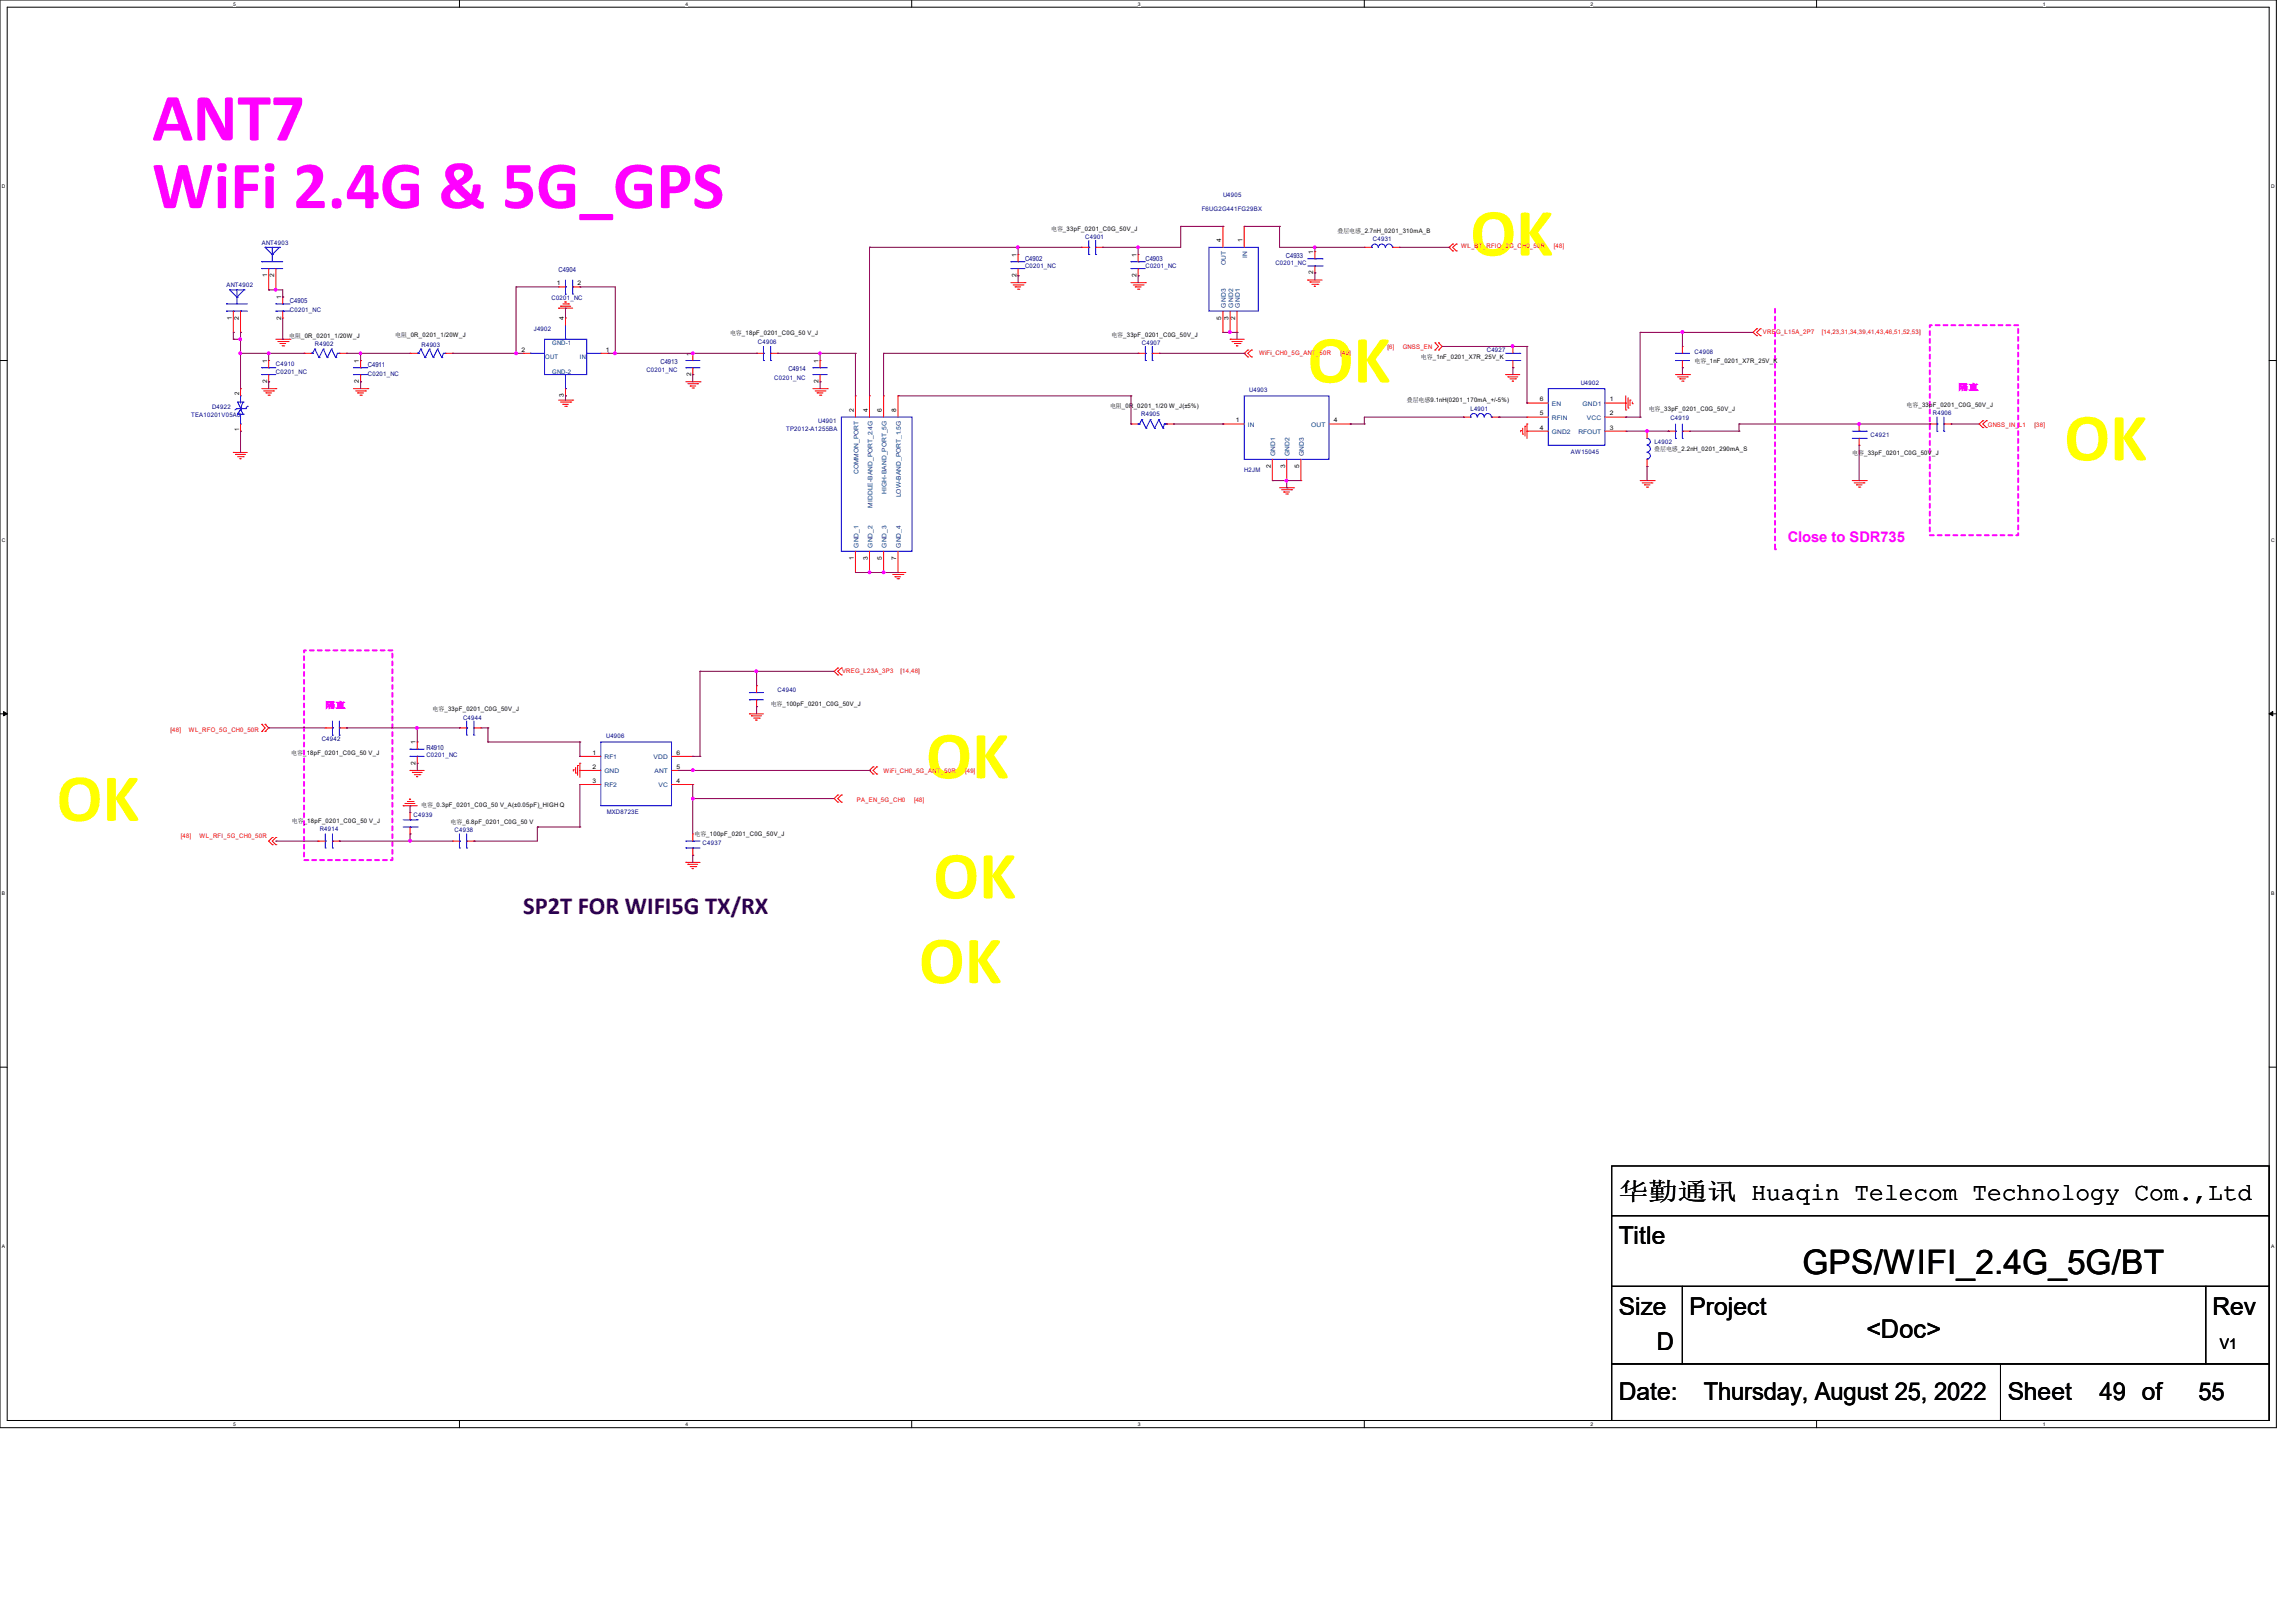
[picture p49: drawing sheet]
<svg xmlns="http://www.w3.org/2000/svg" width="297mm" height="210mm" viewBox="0 0 297 210" stroke-linecap="round" stroke-linejoin="round" font-family="sans-serif">
<defs><g id="words">
<g font-size="8.8" fill="#f0f">
<text x="19.7" y="18.2">ANT7</text>
<text x="19.7" y="26.9">WiFi 2.4G &amp; 5G_GPS</text>
</g>
<g font-size="8.8" fill="#ff0">
<text x="190.2" y="33.1">OK</text>
<text x="169.2" y="49.5">OK</text>
<text x="267" y="59.6">OK</text>
<text x="119.8" y="100.7">OK</text>
<text x="7.3" y="106.2">OK</text>
<text x="120.7" y="116.2">OK</text>
<text x="118.9" y="127.2">OK</text>
</g>
<text font-size="4.4" x="233.2" y="164.8">GPS/WIFI_2.4G_5G/BT</text>
<text font-size="3.3" x="241.4" y="173.1">&lt;Doc&gt;</text>
<text font-size="3.2" fill="#400040" x="67.7" y="118.2">SP2T FOR WIFI5G TX/RX</text>
<g font-size="3.2">
<text x="209.4" y="155.2">华勤通讯 Huaqin Telecom Technology Com.,Ltd</text>
<text x="209.4" y="161">Title</text>
<text x="209.4" y="170.2">Size</text>
<text x="218.6" y="170.2">Project</text>
<text x="286.2" y="170.2">Rev</text>
<text x="214.3" y="174.8">D</text>
<text x="209.4" y="181.1">Date:</text>
<text x="220.4" y="181.1">Thursday, August 25, 2022</text>
<text x="259.7" y="181.1">Sheet</text>
<text x="271.6" y="181.1">49 of</text>
<text x="284.4" y="181.1">55</text>
</g>
<text font-size="1.9" fill="#f0f" x="231.3" y="70.2">Close to SDR735</text>
<text font-size="1.9" x="287.2" y="174.5">V1</text>
<g font-size="1.1" fill="#f0f">
<text x="253.3" y="50.5">隔直</text>
<text x="42.1" y="91.6">隔直</text>
</g>
<g font-size=".9" fill="#000080">
<text x="72.3" y="35.2">C4904</text>
<text x="132.6" y="33.7">C4902</text>
<text x="148.2" y="33.7">C4903</text>
<text x="166.3" y="33.4">C4933</text>
<text x="37.5" y="39.2">C4905</text>
<text x="47.6" y="47.5">C4911</text>
<text x="85.4" y="47.1">C4913</text>
<text x="102" y="48">C4914</text>
<text x="55.2" y="97.1">R4910</text>
</g>
<g font-size=".8">
<text x="136" y="29.8">电容_33pF_0201_C0G_50V_J</text>
<text x="34.5" y="35.9" transform="rotate(-90 34.5 35.9)">1</text>
<text x="35.5" y="35.9" transform="rotate(-90 35.5 35.9)">2</text>
<text x="131.5" y="35.9" transform="rotate(-90 131.5 35.9)">2</text>
<text x="131.5" y="33.2" transform="rotate(-90 131.5 33.2)">1</text>
<text x="147" y="35.9" transform="rotate(-90 147 35.9)">2</text>
<text x="147" y="33.2" transform="rotate(-90 147 33.2)">1</text>
<text x="158" y="31.4" transform="rotate(-90 158 31.4)">4</text>
<text x="160.7" y="31.4" transform="rotate(-90 160.7 31.4)">1</text>
<text x="169.9" y="35.5" transform="rotate(-90 169.9 35.5)">2</text>
<text x="169.9" y="32.9" transform="rotate(-90 169.9 32.9)">1</text>
<text x="173" y="30.1">叠层电感_2.7nH_0201_310mA_B</text>
<text x="30" y="41.4" transform="rotate(-90 30 41.4)">1</text>
<text x="30.9" y="41.4" transform="rotate(-90 30.9 41.4)">2</text>
<text x="36.4" y="41.4" transform="rotate(-90 36.4 41.4)">2</text>
<text x="36.4" y="38.7" transform="rotate(-90 36.4 38.7)">1</text>
<text x="72.1" y="36.9">1</text>
<text x="72.9" y="41.4" transform="rotate(-90 72.9 41.4)">4</text>
<text x="74.7" y="36.9">2</text>
<text x="158" y="41.4" transform="rotate(-90 158 41.4)">5</text>
<text x="158.9" y="41.4" transform="rotate(-90 158.9 41.4)">3</text>
<text x="159.8" y="41.4" transform="rotate(-90 159.8 41.4)">2</text>
<text x="34.5" y="46.9" transform="rotate(-90 34.5 46.9)">1</text>
<text x="37.4" y="43.8">电阻_0R_0201_1/20W_J</text>
<text x="46.4" y="46.9" transform="rotate(-90 46.4 46.9)">1</text>
<text x="51.1" y="43.6">电阻_0R_0201_1/20W_J</text>
<text x="67.5" y="45.5">2</text>
<text x="78.4" y="45.5">1</text>
<text x="89.4" y="46" transform="rotate(-90 89.4 46)">1</text>
<text x="94.4" y="43.4">电容_18pF_0201_C0G_50 V_J</text>
<text x="105.9" y="46.9" transform="rotate(-90 105.9 46.9)">1</text>
<text x="143.8" y="43.6">电容_33pF_0201_C0G_50V_J</text>
<text x="183.8" y="46.5">电容_1nF_0201_X7R_25V_K</text>
<text x="219.2" y="46.9">电容_1nF_0201_X7R_25V_K</text>
<text x="30.9" y="51.1" transform="rotate(-90 30.9 51.1)">2</text>
<text x="34.5" y="49.6" transform="rotate(-90 34.5 49.6)">2</text>
<text x="46.4" y="49.6" transform="rotate(-90 46.4 49.6)">2</text>
<text x="72.9" y="51.4" transform="rotate(-90 72.9 51.4)">3</text>
<text x="89.4" y="48.7" transform="rotate(-90 89.4 48.7)">2</text>
<text x="105.9" y="49.6" transform="rotate(-90 105.9 49.6)">2</text>
<text x="110.4" y="53.3" transform="rotate(-90 110.4 53.3)">2</text>
<text x="112.3" y="53.3" transform="rotate(-90 112.3 53.3)">4</text>
<text x="114.1" y="53.3" transform="rotate(-90 114.1 53.3)">6</text>
<text x="115.9" y="53.3" transform="rotate(-90 115.9 53.3)">8</text>
<text x="143.6" y="52.8">电阻_0R_0201_1/20 W_J(±5%)</text>
<text x="182" y="52">叠层电感9.1nH(0201_170mA_+/-5%)</text>
<text x="199.2" y="53.8">5</text>
<text x="199.2" y="51.9">6</text>
<text x="208.2" y="53.8">2</text>
<text x="208.2" y="51.9">1</text>
<text x="213.3" y="53.2">电容_33pF_0201_C0G_50V_J</text>
<text x="246.6" y="52.7">电容_33pF_0201_C0G_50V_J</text>
<text x="30.9" y="55.7" transform="rotate(-90 30.9 55.7)">1</text>
<text x="159.9" y="54.7">1</text>
<text x="172.6" y="54.7">4</text>
<text x="199.2" y="55.6">4</text>
<text x="208.2" y="55.6">3</text>
<text x="214" y="58.4">叠层电感_2.2nH_0201_290mA_S</text>
<text x="239.6" y="58.8">电容_33pF_0201_C0G_50V_J</text>
<text x="164.4" y="60.5" transform="rotate(-90 164.4 60.5)">2</text>
<text x="166.2" y="60.5" transform="rotate(-90 166.2 60.5)">3</text>
<text x="168.1" y="60.5" transform="rotate(-90 168.1 60.5)">5</text>
<text x="110.4" y="72.4" transform="rotate(-90 110.4 72.4)">1</text>
<text x="112.3" y="72.4" transform="rotate(-90 112.3 72.4)">3</text>
<text x="114.1" y="72.4" transform="rotate(-90 114.1 72.4)">5</text>
<text x="115.9" y="72.4" transform="rotate(-90 115.9 72.4)">7</text>
<text x="56" y="92">电容_33pF_0201_C0G_50V_J</text>
<text x="99.7" y="91.3">电容_100pF_0201_C0G_50V_J</text>
<text x="37.7" y="97.7">电容_18pF_0201_C0G_50 V_J</text>
<text x="53.8" y="99" transform="rotate(-90 53.8 99)">2</text>
<text x="53.8" y="96.3" transform="rotate(-90 53.8 96.3)">1</text>
<text x="76.6" y="97.7">1</text>
<text x="76.6" y="99.5">2</text>
<text x="76.6" y="101.3">3</text>
<text x="87.5" y="101.3">4</text>
<text x="87.5" y="99.5">5</text>
<text x="87.5" y="97.7">6</text>
<text x="37.8" y="106.5">电容_18pF_0201_C0G_50 V_J</text>
<text x="54.5" y="104.5">电容_0.3pF_0201_C0G_50 V_A(±0.05pF)_HIGH Q</text>
<text x="58.3" y="106.6">电容_6.8pF_0201_C0G_50 V</text>
<text x="89.8" y="108.1">电容_100pF_0201_C0G_50V_J</text>
</g>
<g font-size=".8" fill="#000080">
<text x="155.5" y="27.3">F6UG2G441FG29BX</text>
<text x="158.2" y="25.5">U4905</text>
<text x="33.9" y="31.7">ANT4903</text>
<text x="132.6" y="34.6">C0201_NC</text>
<text x="140.4" y="30.9">C4901</text>
<text x="148.2" y="34.6">C0201_NC</text>
<text x="165" y="34.2">C0201_NC</text>
<text x="177.6" y="31.2">C4931</text>
<text x="29.3" y="37.2">ANT4902</text>
<text x="37.5" y="40.4">C0201_NC</text>
<text x="71.3" y="38.8">C0201_NC</text>
<text x="35.7" y="47.4">C4910</text>
<text x="40.7" y="44.7">R4902</text>
<text x="54.5" y="44.9">R4903</text>
<text x="69" y="42.8">J4902</text>
<text x="98" y="44.5">C4906</text>
<text x="147.7" y="44.7">C4907</text>
<text x="192.3" y="45.6">C4927</text>
<text x="219.2" y="45.8">C4908</text>
<text x="27.4" y="52.9">D4922</text>
<text x="35.7" y="48.3">C0201_NC</text>
<text x="47.6" y="48.6">C0201_NC</text>
<text x="83.6" y="48.1">C0201_NC</text>
<text x="100.2" y="49.2">C0201_NC</text>
<text x="147.6" y="53.9">R4905</text>
<text x="161.6" y="50.7">U4903</text>
<text x="190.2" y="53.2">L4901</text>
<text x="204.5" y="49.8">U4902</text>
<text x="250" y="53.7">R4906</text>
<text x="24.7" y="54">TEA10201V05A0</text>
<text x="101.7" y="55.8">TP2012-A1255BA</text>
<text x="105.8" y="54.7">U4901</text>
<text x="203.2" y="58.8">AW15045</text>
<text x="214" y="57.5">L4902</text>
<text x="216.1" y="54.4">C4919</text>
<text x="242" y="56.6">C4921</text>
<text x="161" y="61.1">H2JM</text>
<text x="100.6" y="89.5">C4940</text>
<text x="41.6" y="95.9">C4942</text>
<text x="59.9" y="93.1">C4944</text>
<text x="78.4" y="95.5">U4906</text>
<text x="55.2" y="98">C0201_NC</text>
<text x="41.4" y="107.6">R4914</text>
<text x="53.5" y="105.7">C4939</text>
<text x="58.8" y="107.6">C4938</text>
<text x="78.5" y="105.4">MXD8723E</text>
<text x="90.9" y="109.4">C4937</text>
</g>
<g font-size=".8" fill="#004080">
<text x="158.6" y="34.3" transform="rotate(-90 158.6 34.3)">OUT</text>
<text x="161.3" y="33.4" transform="rotate(-90 161.3 33.4)">IN</text>
<text x="158.6" y="39.8" transform="rotate(-90 158.6 39.8)">GND3</text>
<text x="159.5" y="39.8" transform="rotate(-90 159.5 39.8)">GND2</text>
<text x="160.4" y="39.8" transform="rotate(-90 160.4 39.8)">GND1</text>
<text x="70.5" y="46.5">OUT</text>
<text x="71.4" y="44.7">GND-1</text>
<text x="75" y="46.5">IN</text>
<text x="71.4" y="48.3">GND-2</text>
<text x="200.7" y="52.5">EN</text>
<text x="204.7" y="52.5">GND1</text>
<text x="161.4" y="55.2">IN</text>
<text x="165" y="59" transform="rotate(-90 165 59)">GND1</text>
<text x="166.8" y="59" transform="rotate(-90 166.8 59)">GND2</text>
<text x="168.6" y="59" transform="rotate(-90 168.6 59)">GND3</text>
<text x="169.6" y="55.2">OUT</text>
<text x="200.7" y="56.2">GND2</text>
<text x="200.7" y="54.4">RFIN</text>
<text x="204.2" y="56.2">RFOUT</text>
<text x="205.3" y="54.4">VCC</text>
<text x="111" y="61.4" transform="rotate(-90 111 61.4)">COMMON_PORT</text>
<text x="112.9" y="65.7" transform="rotate(-90 112.9 65.7)">MIDDLE-BAND_PORT_2.4G</text>
<text x="114.7" y="63.9" transform="rotate(-90 114.7 63.9)">HIGH-BAND_PORT_5G</text>
<text x="116.5" y="64.3" transform="rotate(-90 116.5 64.3)">LOW-BAND_PORT_1.5G</text>
<text x="111" y="70.9" transform="rotate(-90 111 70.9)">GND_1</text>
<text x="112.9" y="70.9" transform="rotate(-90 112.9 70.9)">GND_2</text>
<text x="114.7" y="70.9" transform="rotate(-90 114.7 70.9)">GND_3</text>
<text x="116.5" y="70.9" transform="rotate(-90 116.5 70.9)">GND_4</text>
<text x="78.2" y="98.3">RF1</text>
<text x="78.2" y="100.1">GND</text>
<text x="78.2" y="101.9">RF2</text>
<text x="84.5" y="98.3">VDD</text>
<text x="84.7" y="100.1">ANT</text>
<text x="85.2" y="101.9">VC</text>
</g>
<g font-size=".8" fill="#f00">
<text x="189" y="32.1">WL_BT_RFIO_2G_CH0_50R</text>
<text x="201" y="32.1">[48]</text>
<text x="162.9" y="45.9">WiFi_CH0_5G_ANT_50R</text>
<text x="173.4" y="45.9">[49]</text>
<text x="179.5" y="45.1">[6]</text>
<text x="181.4" y="45.1">GNSS_EN</text>
<text x="228.1" y="43.2">VREG_L15A_2P7</text>
<text x="235.7" y="43.2">[14,23,31,34,39,41,43,46,51,52,53]</text>
<text x="257.1" y="55.2">GNSS_IN_L1</text>
<text x="263.2" y="55.2">[38]</text>
<text x="108.9" y="87.1">VREG_L23A_3P3</text>
<text x="116.5" y="87.1">[14,48]</text>
<text x="22.1" y="94.8">[48]</text>
<text x="24.4" y="94.8">WL_RFO_5G_CH0_50R</text>
<text x="114.3" y="100.1">WiFi_CH0_5G_ANT_50R</text>
<text x="124.8" y="100.1">[49]</text>
<text x="110.8" y="103.8">PA_EN_5G_CH0</text>
<text x="118.2" y="103.8">[48]</text>
<text x="23.4" y="108.5">[48]</text>
<text x="25.8" y="108.5">WL_RFI_5G_CH0_50R</text>
</g>
<g font-size=".6">
<text x="30.2" y=".7">5</text>
<text x="88.7" y=".7">4</text>
<text x="147.2" y=".7">3</text>
<text x="205.7" y=".7">2</text>
<text x="264.2" y=".7">1</text>
<text x=".3" y="24.4">D</text>
<text x="293.8" y="24.4">D</text>
<text x=".3" y="70.1">C</text>
<text x="293.8" y="70.1">C</text>
<text x=".3" y="115.8">B</text>
<text x="293.8" y="115.8">B</text>
<text x=".3" y="161.5">A</text>
<text x="293.8" y="161.5">A</text>
<text x="30.2" y="184.5">5</text>
<text x="88.7" y="184.5">4</text>
<text x="147.2" y="184.5">3</text>
<text x="205.7" y="184.5">2</text>
<text x="264.2" y="184.5">1</text>
</g>
</g></defs>
<path d="M0 0h294.5v184.7h-294.5zM.9 .9h292.6v182.9h-292.6z" fill="none" stroke="#000" stroke-width=".13"/>
<g fill="#fff">
<path d="M30.2 .1h.3v.7h-.3z"/>
<path d="M30.2 183.9h.3v.8h-.3z"/>
</g>
<path d="M59.4 0v.9M59.4 183.8v.9" fill="none" stroke="#000" stroke-width=".13"/>
<g fill="#fff">
<path d="M88.7 .1h.3v.7h-.3z"/>
<path d="M88.7 183.9h.3v.8h-.3z"/>
</g>
<path d="M117.9 0v.9M117.9 183.8v.9" fill="none" stroke="#000" stroke-width=".13"/>
<g fill="#fff">
<path d="M147.2 .1h.3v.7h-.3z"/>
<path d="M147.2 183.9h.3v.8h-.3z"/>
</g>
<path d="M176.5 0v.9M176.5 183.8v.9" fill="none" stroke="#000" stroke-width=".13"/>
<g fill="#fff">
<path d="M205.7 .1h.4v.7h-.4z"/>
<path d="M205.7 183.9h.4v.8h-.4z"/>
</g>
<path d="M235 0v.9M235 183.8v.9" fill="none" stroke="#000" stroke-width=".13"/>
<g fill="#fff">
<path d="M264.2 .1h.4v.7h-.4z"/>
<path d="M264.2 183.9h.4v.8h-.4z"/>
<path d="M.3 23.8h.4v.7h-.4z"/>
<path d="M293.8 23.8h.5v.7h-.5z"/>
<path d="M.3 69.5h.4v.7h-.4z"/>
<path d="M293.8 69.5h.5v.7h-.5z"/>
</g>
<path d="M0 46.7h.9M293.5 46.7h1" fill="none" stroke="#000" stroke-width=".13"/>
<g fill="#fff">
<path d="M.3 115.2h.4v.8h-.4z"/>
<path d="M293.8 115.2h.4v.8h-.4z"/>
</g>
<path d="M0 92.4h.9M293.5 92.4h1" fill="none" stroke="#000" stroke-width=".13"/>
<path d="M.5 92.1l.4 .3-.4 .2zM293.5 92.4l.5-.3v.5z" fill="#000" stroke="#000" stroke-width=".13"/>
<g fill="#fff">
<path d="M.3 161h.3v.7h-.3z"/>
<path d="M293.8 161h.4v.7h-.4z"/>
</g>
<path d="M0 138.1h.9M293.5 138.1h1M208.5 157.3h85v9.2h-85zM208.5 150.9h85v6.4h-85zM208.5 166.5h9.1v10h-9.1zM208.5 176.5h50.3v7.3h-50.3zM217.6 166.5h67.7v10h-67.7zM258.8 176.5h34.7v7.3h-34.7zM285.3 166.5h8.2v10h-8.2z" fill="none" stroke="#000" stroke-width=".13"/>
<path d="M229.6 40v31.1M249.6 42.1h11.5v27.2h-11.5zM229.6 71.1h.1M39.3 84.2h11.5v27.1h-11.5z" fill="none" stroke="#f0f" stroke-width=".25" stroke-dasharray=".5 .5"/>
<g fill="none" stroke="#f00" stroke-width=".13">
<path d="M34.8 37.5h.1M34.8 34.8v2.7M35.7 37.5h.1M35.7 34.8v2.7M36.6 38.4h.1M36.6 38.4v.9M72.3 39.9h.1M72.3 37.1h.1M72.3 39.9h1.8M72.3 37.1h.9M72.5 39.6h.1M72.5 39.6h1.3"/>
<path d="M72.8 39.3h.7M73.1 39.1h.1M73.1 39.1h.2M73.5 39.3h.1M74.1 37.1h.9M75 37.1h.1M130.8 36.6h1.8M131.1 36.9h1.2M131.3 37.1h.1M131.3 37.1h.7M131.6 37.4h.2M131.7 32.9h.1"/>
<path d="M131.7 35.7h.1M131.7 32.9v1M131.7 34.8v.9M131.8 37.4h.1M132.3 36.9h.1M132.6 36.6h.1M139.9 32h.9M139.9 32h.1M141.7 32h1M142.7 32h.1M146.3 36.6h1.9M146.6 36.9h1.3"/>
<path d="M146.9 37.1h.1M146.9 37.1h.7M147.2 37.4h.1M147.2 32.9h.1M147.2 35.7h.1M147.2 32.9v1M147.2 34.8v.9M147.3 37.4h.1M147.9 36.9h.1M148.2 36.6h.1M158.2 29.3h.1M158.2 29.3v2.7"/>
<path d="M161 29.3h.1M161 29.3v2.7M169.2 36.2h1.8M169.2 36.2h.1M169.5 36.5h.1M169.5 36.5h1.2M169.7 36.8h.8M170 37h.2M170 37h.1M170.1 32.6h.1M170.1 35.3h.1M170.1 32.6v.9"/>
<path d="M170.1 34.4v.9M170.5 36.8h.1M176.5 32h.1M176.5 32h.9M180.2 32h.9M181.1 32h.1M187.9 31.6l-.4 .4 .4 .5M187.9 32.5h.1M187.9 31.6h.1M188.4 31.6l-.5 .4 .5 .5M188.4 31.6h.1M188.4 32.5h.1"/>
<path d="M30.2 58.5h.1M30.2 43h.1M30.2 40.3v2.7M30.2 58.5h1.8M30.5 58.8h.1M30.5 58.8h1.2M30.7 59.1h.8M31 59.4h.1M31 59.4h.2M31.1 43h.1M31.1 55.8h.1M31.1 50.3h.1"/>
<path d="M31.1 40.3v2.7M31.1 50.3v.9M31.1 54.9v.9M31.5 59.1h.1M33.9 50.3h1.8M34.1 50.6h1.3M34.4 50.8h.1M34.4 50.8h.7M34.7 51.1h.1M34.8 46.7h.1M34.8 49.4h.1M34.8 46.7v.9"/>
<path d="M34.8 48.5v.9M34.8 51.1h.1M35.4 50.6h.1M35.7 50.3h.1M35.7 43.9h1.8M35.9 44.2h1.4M36.2 44.4h.1M36.2 44.4h.8M36.5 44.7h.2M36.6 41.1h.1M36.6 40.3v.8M36.7 44.7h.1"/>
<path d="M37.3 44.2h.1M37.5 43.9h.1M39.3 45.7h1M39.3 45.7h.1M43.9 45.7h.9M44.8 45.7h.1M45.7 50.3h1.9M46 50.6h1.3M46.3 50.8h.1M46.3 50.8h.7M46.6 51.1h.1M46.7 46.7h.1"/>
<path d="M46.7 49.4h.1M46.7 46.7v.9M46.7 48.5v.9M46.7 51.1h.1M47.3 50.6h.1M47.6 50.3h.1M53 45.7h1M53 45.7h.1M57.6 45.7h.9M58.5 45.7h.1M67.7 45.7h.9M67.7 45.7h.1"/>
<path d="M72.3 51.8h1.8M72.5 52h1.3M72.8 52.3h.1M72.8 52.3h.7M73.1 52.6h.2M73.2 51.2h.1M73.2 41.1h.1M73.2 41.1v1M73.2 50.3v.9M73.3 52.6h.1M73.8 52h.1M74.1 51.8h.1"/>
<path d="M77.7 45.7h1M78.7 45.7h.1M88.7 49.4h1.9M89 49.7h1.3M89.3 50h.7M89.3 50h.1M89.5 50.2h.2M89.6 45.7h.1M89.6 48.5h.1M89.6 45.7v1M89.6 47.6v.9M89.7 50.2h.1"/>
<path d="M90.3 49.7h.1M90.6 49.4h.1M97.9 45.7h.9M97.9 45.7h.1M99.7 45.7h.9M100.6 45.7h.1M105.2 50.3h1.8M105.5 50.6h1.2M105.7 50.8h.8M105.7 50.8h.1M106 51.1h.2M106.1 46.7h.1"/>
<path d="M106.1 49.4h.1M106.1 46.7v.9M106.1 48.5v.9M106.2 51.1h.1M106.7 50.6h.1M107 50.3h.1M110.7 51.2h.1M110.7 51.2v2.8M112.5 51.2h.1M112.5 51.2v2.8M114.3 51.2h.1M114.3 51.2v2.8"/>
<path d="M116.2 51.2h.1M116.2 51.2v2.8M146.3 54.9h.9M146.3 54.9h.1M147.2 45.7h.1M147.2 45.7h1M149.1 45.7h.9M150 45.7h.1M150.9 54.9h.9M151.8 54.9h.1M158.2 43h.1M158.2 54.9h.1"/>
<path d="M158.2 40.3v2.7M158.2 54.9h2.8M159.1 43.9h.1M159.1 43h.1M159.1 40.3v2.7M159.1 43.9h1.9M159.4 44.2h.1M159.4 44.2h1.3M159.7 44.4h.7M159.9 44.7h.1M159.9 44.7h.2M160 43h.1"/>
<path d="M160 40.3v2.7M160.4 44.4h.1M161.4 45.3l-.4 .4 .4 .5M161.4 46.2h.1M161.4 45.3h.1M161.9 45.3l-.5 .4 .5 .5M161.9 45.3h.1M161.9 46.2h.1M164.6 59.4v2.8M166.5 59.4v2.8M168.3 59.4v2.8M171.9 54.9h2.8"/>
<path d="M174.7 54.9h.1M185.6 45.3h.1M185.6 44.4h.1M185.6 44.4l.5 .4-.5 .5M186.1 44.4h.1M186.1 45.3h.1M186.1 44.4l.5 .4-.5 .5M189.3 54h.9M189.3 54h.1M193 54h.9M193.9 54h.1M194.8 48.5h.1"/>
<path d="M194.8 48.5h1.8M195.1 48.8h.1M195.1 48.8h1.2M195.3 49h.7M195.6 49.3h.2M195.6 49.3h.1M195.7 44.8h.1M195.7 47.6h.1M195.7 44.8v.9M195.7 46.7v.9M196 49h.1M196.7 55.7h.1"/>
<path d="M196.7 55.7v.2M197 56.2h.1M197 55.4v.8M197.3 55.2h.1M197.3 55.2v1.2M197.5 54.9h.1M197.5 55.8h.1M197.5 54h.1M197.5 52.2h.1M197.5 54.9v1.8M197.5 52.2h2.8M197.5 54h2.8"/>
<path d="M197.5 55.8h2.8M207.6 52.2h2.7M207.6 54h2.7M207.6 55.8h2.7M210.3 53h.1M210.3 52.2h.1M210.3 54h.1M210.3 55.8h.1M210.3 51.2v1.8M210.6 52.8h.1M210.6 51.5v1.3M210.9 51.8h.1"/>
<path d="M210.9 51.8v.7M211.2 52.2h.1M211.2 52v.2M213.1 55.8h.1M213.1 55.8v.9M213.1 59.4v1M215.8 55.8h.1M215.8 55.8h.9M216.7 48.5h1.9M217 48.8h1.3M217.3 49h.7M217.3 49h.1"/>
<path d="M217.6 49.3h.1M217.6 44.8h.1M217.6 47.6h.1M217.6 44.8v.9M217.6 46.7v.9M217.6 55.8h1M217.7 49.3h.1M218.3 48.8h.1M218.6 48.5h.1M218.6 55.8h.1M227.2 42.5h.1M227.2 43.4h.1"/>
<path d="M227.2 42.5l-.4 .5 .4 .4M227.7 42.5l-.5 .5 .5 .4M227.7 43.4h.1M227.7 42.5h.1M240.5 57.6h.1M240.5 54.9h.1M240.5 54.9v.9M240.5 56.7v.9M249.6 54.9h.1M249.6 54.9h1M251.5 54.9h.9M252.4 54.9h.1"/>
<path d="M256.5 54.4l-.5 .5 .5 .4M256.5 54.4h.1M256.5 55.3h.1M257 54.4l-.5 .5 .5 .4M257 55.3h.1M257 54.4h.1M110.7 74.1h.1M110.7 71.3v2.8M112.5 74.1h.1M112.5 71.3v2.8M114.3 74.1h.1M114.3 71.3v2.8"/>
<path d="M115.2 74.1h1.9M115.5 74.3h1.3M115.8 74.6h.7M115.8 74.6h.1M116 74.9h.2M116.2 74.1h.1M116.2 71.3v2.8M116.2 74.9h.1M116.8 74.3h.1M117.1 74.1h.1M164.6 62.2h.1M165.5 63.1h1.8"/>
<path d="M165.8 63.4h1.3M166.1 63.7h.7M166.1 63.7h.1M166.3 63.9h.2M166.5 62.2h.1M166.5 63.9h.1M167.1 63.4h.1M167.3 63.1h.1M168.3 62.2h.1M212.2 62.2h1.8M212.4 62.5h1.3M212.7 62.7h.7"/>
<path d="M212.7 62.7h.1M213 63h.1M213.1 60.4h.1M213.1 63h.1M213.7 62.5h.1M214 62.2h.1M239.6 62.2h1.8M239.9 62.5h1.2M240.2 62.7h.7M240.2 62.7h.1M240.4 63h.2M240.6 63h.1"/>
<path d="M241.1 62.5h.1M241.4 62.2h.1M33.9 93.7h.1M33.9 94.7h.1M33.9 93.7l.4 .5-.4 .5M34.3 93.7l.5 .5-.5 .5M34.3 94.7h.1M34.3 93.7h.1M42.1 94.2h.9M42.1 94.2h.1M43.9 94.2h.9M44.8 94.2h.1"/>
<path d="M53 99.7h.1M53 99.7h1.9M53.3 99.9h.1M53.3 99.9h1.3M54 96h.1M54 98.8h.1M54 96v.9M54 97.9v.9M59.4 94.2h1M59.4 94.2h.1M61.3 94.2h.9M62.2 94.2h.1"/>
<path d="M74.2 99.6h.1M74.2 99.6v.2M74.5 99.3v.7M74.7 99.1h.1M74.7 99.1v1.2M75 98.8h.1M75 97.9h.1M75 99.7h.1M75 98.8v1.8M75 99.7h2.7M75 97.9h2.7M86.9 99.7h2.7"/>
<path d="M86.9 97.9h2.7M89.6 99.7h.1M89.6 97.9h.1M96.9 92.4h.1M96.9 92.4h1.9M97.2 92.6h.1M97.2 92.6h1.3M97.5 92.9h.7M97.7 93.2h.1M97.8 93.2h.2M97.9 91.4h.1M97.9 88.7h.1"/>
<path d="M97.9 88.7v.9M97.9 90.6v.8M98.2 92.9h.1M108.4 86.4l-.5 .5 .5 .4M108.4 87.3h.1M108.4 86.4h.1M108.8 86.4h.1M108.8 87.3h.1M108.8 86.4l-.4 .5 .4 .4M112.9 99.2l-.4 .5 .4 .5M112.9 99.2h.1M113.4 99.2l-.5 .5 .5 .5"/>
<path d="M113.4 99.2h.1M35.2 108.4h.1M35.2 109.3h.1M35.2 108.4l-.4 .4 .4 .5M35.7 108.4l-.5 .4 .5 .5M35.7 108.4h.1M35.7 109.3h.1M41.1 108.8h1M41.1 108.8h.1M43 108.8h.9M43.9 108.8h.1M52.2 104.3h.1"/>
<path d="M52.2 104.3h1.8M52.4 104h.1M52.4 104h1.3M52.7 103.7h.7M53 103.4h.1M53 107.9h.1M53 105.2h.1M53 105.2v.9M53 107v.9M53.4 103.7h.1M53.6 100.2h.7M53.9 100.5h.1"/>
<path d="M53.9 100.5h.2M54.3 100.2h.1M58.5 108.8h.9M58.5 108.8h.1M60.4 108.8h.9M61.3 108.8h.1M74.5 100h.1M75 101.5h.1M75 101.5h2.7M86.9 101.5h2.7M88.7 111.6h1.9M88.7 111.6h.1"/>
<path d="M89 111.8h.1M89 111.8h1.3M89.3 112.1h.7M89.5 112.4h.2M89.5 112.4h.1M89.6 110.7h.1M89.6 107.9h.1M89.6 101.5h.1M89.6 107.9v.9M89.6 109.7v1M90 112.1h.1M108.4 102.9l-.5 .4 .5 .5"/>
<path d="M108.4 102.9h.1M108.4 103.8h.1M108.8 103.8h.1M108.8 102.9h.1M108.8 102.9l-.4 .4 .4 .5M112.9 100.2h.1M113.4 100.2h.1"/>
</g>
<g fill="none" stroke="#00f" stroke-width=".13">
<path d="M29.3 39.3h.1M29.3 39.3h2.7M29.7 37.5h1.9M29.7 37.5h.1M29.7 37.5l.9 .9M30.6 38.4h.1M30.6 37.5v1.8M31.6 37.5h.1M31.6 37.5l-1 .9M33.9 33.9h.1M33.9 34.8h.1M33.9 33.9h2.7"/>
<path d="M33.9 34.8h2.7M34.3 32h.1M34.3 32l.9 .9M34.3 32h1.9M34.8 34.8h.1M35.2 32.9h.1M35.2 32v1.9M35.7 39.3h1.8M35.7 34.8h.1M35.7 39.3h.1M36.2 32l-1 .9M36.2 32h.1"/>
<path d="M36.6 39.3h.1M73.2 37.1h.1M73.2 38.1h.1M73.2 36.2v1.9M74.1 38.1h.1M74.1 37.1h.1M74.1 36.2v1.9M130.8 33.9h.1M130.8 34.8h.1M130.8 33.9h1.8M130.8 34.8h1.8M131.7 33.9h.1"/>
<path d="M131.7 34.8h.1M140.8 32h.1M140.8 32.9h.1M140.8 31.1v1.8M141.7 32.9h.1M141.7 32h.1M141.7 31.1v1.8M146.3 33.9h1.9M146.3 34.8h1.9M146.3 33.9h.1M146.3 34.8h.1M147.2 33.9h.1"/>
<path d="M147.2 34.8h.1M156.4 32h6.4v8.3h-6.4zM169.2 33.5h1.8M169.2 34.4h1.8M170.1 33.5h.1M170.1 34.4h.1M171 33.5h.1M171 34.4h.1M177.4 32h.1M177.4 32a.42 .42 0 0 1 .4-.4 .42 .42 0 0 1 .5 .4M178.3 32a.45 .45 0 0 1 .5-.4 .45 .45 0 0 1 .4 .4M179.2 32a.45 .45 0 0 1 .5-.4 .45 .45 0 0 1 .4 .4"/>
<path d="M180.2 32h.1M29.3 40.3h.1M29.3 40.3h2.7M30.2 40.3h.1M30.6 52.9h.1M30.6 52.9h1.1M30.6 52.9l-.2 .1M30.7 52h.1M30.7 53.6h.1M30.7 52l.4 .8M30.7 53.6h.8M30.7 52h.8"/>
<path d="M31.1 40.3h.1M31.1 51.2h.1M31.1 54.9h.1M31.1 52.8h.1M31.1 53h.1M31.1 51.2v1M31.1 52.8v.3M31.1 53.6v1.3M31.1 53l-.4 .6M31.1 53l.4 .6M31.5 52l-.4 .8M31.5 52h.1"/>
<path d="M31.5 53.6h.1M31.7 52.9h.1M32 52.6l-.3 .3M32 52.6h.1M33.9 47.6h.1M33.9 48.5h.1M33.9 47.6h1.8M33.9 48.5h1.8M34.8 47.6h.1M34.8 48.5h.1M35.7 40.3h1.8M35.7 40.3h.1"/>
<path d="M36.6 40.3h.1M40.3 45.7h.1M40.4 45.7h.1M40.7 45.2l.6 1.1M40.7 45.2h.1M40.7 45.2l-.3 .5M41.3 46.3h.1M41.8 45.2h.1M41.8 45.2l-.5 1.1M41.8 45.2l.5 1.1M42.3 46.3h.1M42.9 45.2h.1"/>
<path d="M42.9 45.2l-.6 1.1M42.9 45.2l.5 1.1M43.4 46.3h.1M43.6 45.7h.1M43.6 45.7l-.2 .6M43.6 45.7h.3M43.9 45.7h.1M45.7 47.6h1.9M45.7 48.5h1.9M45.7 47.6h.1M45.7 48.5h.1M46.7 47.6h.1"/>
<path d="M46.7 48.5h.1M54 45.7h.1M54.1 45.7h.1M54.4 45.2l.6 1.1M54.4 45.2h.1M54.4 45.2l-.3 .5M55 46.3h.1M55.5 45.2h.1M55.5 45.2l-.5 1.1M55.5 45.2l.5 1.1M56 46.3h.1M56.6 45.2l.5 1.1"/>
<path d="M56.6 45.2h.1M56.6 45.2l-.6 1.1M57.1 46.3h.1M57.4 45.7h.1M57.4 45.7l-.2 .6M57.4 45.7h.2M57.6 45.7h.1M68.6 45.7h1.8M68.6 45.7h.1M70.4 43.9h5.5v4.6h-5.5zM73.2 50.3h.1M73.2 43.9h.1"/>
<path d="M73.2 42.1v1.8M73.2 48.5v1.8M75.9 45.7h1.8M77.7 45.7h.1M88.7 46.7h1.9M88.7 47.6h1.9M88.7 46.7h.1M88.7 47.6h.1M89.6 46.7h.1M89.6 47.6h.1M98.8 45.7h.1M98.8 46.7h.1"/>
<path d="M98.8 44.8v1.9M99.7 46.7h.1M99.7 45.7h.1M99.7 44.8v1.9M105.2 47.6h1.8M105.2 48.5h1.8M105.2 47.6h.1M105.2 48.5h.1M106.1 47.6h.1M106.1 48.5h.1M108.8 54h9.2v17.3h-9.2zM147.2 54.9h.1"/>
<path d="M147.2 54.9h.2M147.4 54.9h.1M147.7 54.3l.6 1.1M147.7 54.3h.1M147.7 54.3l-.3 .6M148.2 45.7h.1M148.2 46.7h.1M148.2 44.8v1.9M148.3 55.4h.1M148.8 54.3l.6 1.1M148.8 54.3h.1M148.8 54.3l-.5 1.1"/>
<path d="M149.1 46.7h.1M149.1 45.7h.1M149.1 44.8v1.9M149.4 55.4h.1M149.9 54.3l.6 1.1M149.9 54.3h.1M149.9 54.3l-.5 1.1M150.5 55.4h.1M150.6 54.9h.1M150.6 54.9l-.1 .5M150.6 54.9h.3M150.9 54.9h.1"/>
<path d="M161 51.2h10.9v8.2h-10.9zM190.2 54h.1M191.1 54a.44 .44 0 0 0-.5-.5 .44 .44 0 0 0-.4 .5M192 54a.42 .42 0 0 0-.4-.5 .42 .42 0 0 0-.5 .5M192.9 54a.44 .44 0 0 0-.4-.5 .44 .44 0 0 0-.5 .5M193 54h.1M194.8 45.7h1.8M194.8 46.7h1.8M195.7 45.7h.1M195.7 46.7h.1M196.6 45.7h.1M196.6 46.7h.1"/>
<path d="M200.3 50.3h7.3v7.3h-7.3zM213.1 59.4h.1M213.1 56.7h.1M213.1 56.7a.42 .42 0 0 1 .4 .5 .42 .42 0 0 1-.4 .4M213.1 57.6a.44 .44 0 0 1 .4 .5 .44 .44 0 0 1-.4 .4M213.1 58.5a.42 .42 0 0 1 .4 .5 .42 .42 0 0 1-.4 .4M216.7 45.7h1.9M216.7 46.7h1.9M216.7 45.7h.1M216.7 46.7h.1M216.7 55.8h.1M216.7 56.7h.1"/>
<path d="M216.7 54.9v1.8M217.6 45.7h.1M217.6 46.7h.1M217.6 56.7h.1M217.6 55.8h.1M217.6 54.9v1.8M239.6 56.7h1.8M239.6 55.8h1.8M240.5 56.7h.1M240.5 55.8h.1M241.4 56.7h.1M241.4 55.8h.1"/>
<path d="M250.6 54.9h.1M250.6 55.8h.1M250.6 54v1.8M251.5 55.8h.1M251.5 54.9h.1M251.5 54v1.8M43 94.2h.1M43 95.1h.1M43 93.3v1.8M43.9 95.1h.1M43.9 94.2h.1M43.9 93.3v1.8"/>
<path d="M53 96.9h.1M53 97.9h.1M53 96.9h1.9M53 97.9h1.9M54 96.9h.1M54 97.9h.1M60.4 94.2h.1M60.4 95.1h.1M60.4 93.3v1.8M61.3 95.1h.1M61.3 94.2h.1M61.3 93.3v1.8"/>
<path d="M77.7 96h9.2v8.3h-9.2zM96.9 90.6h.1M96.9 89.6h.1M96.9 90.6h1.9M96.9 89.6h1.9M97.9 90.6h.1M97.9 89.6h.1M42.1 108.8h.1M42.1 109.7h.1M42.1 107.9v1.8M43 109.7h.1M43 108.8h.1"/>
<path d="M43 107.9v1.8M52.2 107h1.8M52.2 106.1h1.8M53 107h.1M53 106.1h.1M54 107h.1M54 106.1h.1M59.4 108.8h.1M59.4 109.7h.1M59.4 107.9v1.8M60.4 109.7h.1M60.4 108.8h.1"/>
<path d="M60.4 107.9v1.8M88.7 109.7h1.9M88.7 108.8h1.9M88.7 109.7h.1M88.7 108.8h.1M89.6 109.7h.1M89.6 108.8h.1"/>
</g>
<g fill="none" stroke="#800040" stroke-width=".13">
<path d="M34.8 37.5h.1M34.8 37.5h1.8v.9M35.7 37.5h.1M36.6 38.4h.1M66.8 37.1h.1M66.8 37.1v8.6M66.8 37.1h5.5M73.2 39.9h.1M73.2 39.9v1.2M75 37.1h.1M75 37.1h4.6v8.6M112.5 32h.1"/>
<path d="M112.5 32v19.2M112.5 32h27.4M131.7 32h.1M131.7 35.7h.1M131.7 32v.9M131.7 35.7v.9M142.7 32h.1M147.2 32h.1M147.2 35.7h.1M147.2 32v.9M147.2 35.7v.9M152.7 29.3h.1"/>
<path d="M152.7 29.3h5.5M152.7 29.3v2.7h-10M158.2 29.3h.1M161 29.3h.1M161 29.3h4.5M165.5 29.3h.1M165.5 29.3v2.7h11M170.1 32h.1M170.1 35.3h.1M170.1 32v.6M170.1 35.3v.9M181.1 32h6.4"/>
<path d="M187.5 32h.1M30.2 43.9h.9M30.2 43h.1M30.2 43.9h.1M30.2 43v.9M31.1 43h.1M31.1 43.9h.1M31.1 45.7h.1M31.1 55.8h.1M31.1 43v7.3M31.1 55.8v2.7M31.1 45.7h8.2"/>
<path d="M34.8 45.7h.1M34.8 49.4h.1M34.8 45.7v1M34.8 49.4v.9M36.6 43.9h.1M36.6 41.1v2.8M39.3 45.7h.1M44.8 45.7h.1M44.8 45.7h8.2M46.7 45.7h.1M46.7 49.4h.1M46.7 45.7v1"/>
<path d="M46.7 49.4v.9M58.5 45.7h9.2M58.5 45.7h.1M66.8 45.7h.1M73.2 51.2h.1M73.2 51.2v.6M78.7 45.7h19.2M78.7 45.7h.1M79.6 45.7h.1M89.6 48.5h.1M89.6 48.5v.9M97.9 45.7h.1"/>
<path d="M100.6 45.7h.1M100.6 45.7h10.1M106.1 45.7h.1M106.1 49.4h.1M106.1 45.7v1M106.1 49.4v.9M110.7 45.7h.1M110.7 45.7v5.5M114.3 45.7h.1M114.3 45.7h32.9M114.3 45.7v5.5M116.2 51.2h30.1"/>
<path d="M146.3 51.2h.1M146.3 54.9h.1M146.3 51.2v3.7M147.2 45.7h.1M150 45.7h11M151.8 54.9h6.4M158.2 43h1.8M158.2 43h.1M158.2 54.9h.1M159.1 43h.1M160 43h.1M160 43v.9"/>
<path d="M161 45.7h.1M174.7 54.9h.1M174.7 54.9h1.8M176.5 54.9h.1M186.6 44.8h10.9M189.3 54h-12.8v.9M189.3 54h.1M193.9 54h.1M193.9 54h3.6M195.7 47.6h.1M195.7 44.8h.1M195.7 47.6v.9"/>
<path d="M197.5 44.8h.1M197.5 52.2h.1M197.5 44.8v7.4M210.3 54h.1M210.3 55.8h5.5M210.3 54h1.9M212.2 43h14.6M212.2 43h.1M212.2 54h.1M212.2 43v11M213.1 55.8h.1M215.8 55.8h.1"/>
<path d="M217.6 43h.1M217.6 47.6h.1M217.6 43v1.8M217.6 47.6v.9M218.6 55.8h6.4M225 55.8h.1M225 54.9h.1M225 54.9h24.6M225 54.9v.9M240.5 54.9h.1M240.5 57.6v4.6M249.6 54.9h.1"/>
<path d="M252.4 54.9h.1M252.4 54.9h3.6M110.7 74.1h5.5M112.5 74.1h.1M114.3 74.1h.1M116.2 74.1h.1M164.6 62.2h3.7M164.6 62.2h.1M166.5 63.1h.1M166.5 62.2h.1M166.5 62.2v.9M213.1 60.4h.1"/>
<path d="M213.1 60.4v1.8M240.5 62.2h.1M34.8 94.2h.1M34.8 94.2h7.3M44.8 94.2h14.6M44.8 94.2h.1M54 94.2h.1M54 98.8h.1M54 94.2v1.8M54 98.8v.9M59.4 94.2h.1M62.2 94.2h.9"/>
<path d="M63.1 94.2h.1M63.1 96h.1M63.1 96h11.9M63.1 94.2v1.8M75 96h.1M75 97.9h.1M75 96v1.9M87.8 99.7h24.7M89.6 97.9h1M89.6 99.7h.1M89.6 97.9h.1M90.6 97.9h.1"/>
<path d="M90.6 86.9h.1M90.6 86.9v11M90.6 86.9h17.3M97.9 86.9h.1M97.9 91.4h.1M97.9 86.9v1.8M97.9 91.4v1M112.5 99.7h.1M35.7 108.8h5.4M35.7 108.8h.1M43.9 108.8h14.6M43.9 108.8h.1"/>
<path d="M53 104.3h.1M53 107.9h.1M53 108.8h.1M53 104.3v.9M53 107.9v.9M61.3 108.8h.1M69.5 107h.1M69.5 107v1.8h-8.2M69.5 107h5.5M75 107h.1M75 101.5v5.5M89.6 103.3h.1"/>
<path d="M89.6 110.7h.1M89.6 101.5v6.4M89.6 110.7v.9M89.6 103.3h18.3"/>
</g>
<g fill="#f0f" stroke="#f0f" stroke-width=".13">
<circle cx="131.7" cy="32" r=".17"/>
<circle cx="147.2" cy="32" r=".16"/>
<circle cx="170.1" cy="32" r=".16"/>
<circle cx="66.8" cy="45.7" r=".17"/>
<circle cx="79.5" cy="45.7" r=".17"/>
<circle cx="217.6" cy="43" r=".17"/>
<circle cx="35.6" cy="37.5" r=".17"/>
<circle cx="159.1" cy="43" r=".17"/>
<circle cx="31.1" cy="43.9" r=".17"/>
<circle cx="31.1" cy="45.7" r=".17"/>
<circle cx="34.8" cy="45.7" r=".17"/>
<circle cx="46.6" cy="45.7" r=".16"/>
<circle cx="89.6" cy="45.7" r=".17"/>
<circle cx="106.1" cy="45.7" r=".16"/>
<circle cx="213.1" cy="55.8" r=".17"/>
<circle cx="240.5" cy="54.9" r=".17"/>
<circle cx="97.8" cy="86.9" r=".17"/>
<circle cx="195.7" cy="44.8" r=".17"/>
<circle cx="166.4" cy="62.2" r=".17"/>
<circle cx="89.6" cy="103.3" r=".17"/>
<circle cx="112.5" cy="74.1" r=".17"/>
<circle cx="114.3" cy="74.1" r=".17"/>
<circle cx="53.9" cy="94.2" r=".17"/>
<circle cx="53" cy="108.8" r=".17"/>
<circle cx="89.6" cy="99.7" r=".17"/>
</g>
<use href="#words"/>
</svg>
